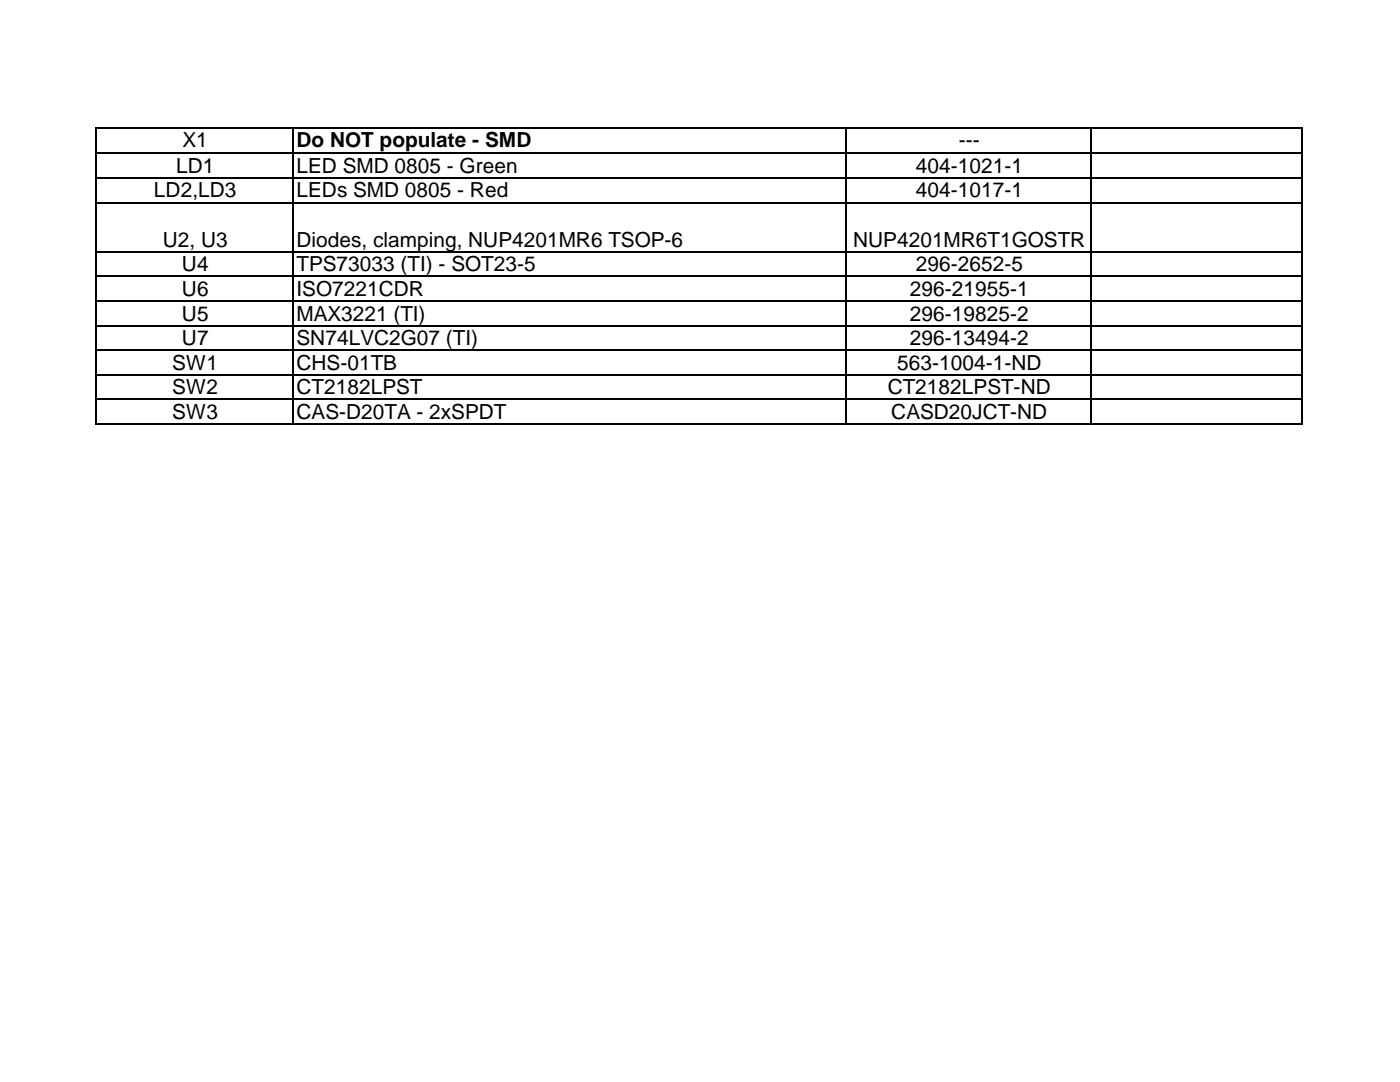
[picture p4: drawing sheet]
<svg xmlns="http://www.w3.org/2000/svg" width="279mm" height="216mm" viewBox="0 0 279 216" stroke-linecap="round" stroke-linejoin="round" font-family="sans-serif">
<defs><g id="words">
<g font-size="4.1">
<text x="36.4" y="29.4">X1</text>
<text x="59.2" y="29.2">Do NOT populate - SMD</text>
<text x="191.3" y="29.4">---</text>
<text x="35.1" y="34.5">LD1</text>
<text x="59.2" y="34.5">LED SMD 0805 - Green</text>
<text x="182.7" y="34.5">404-1021-1</text>
<text x="30.7" y="39.4">LD2,LD3</text>
<text x="59.2" y="39.4">LEDs SMD 0805 - Red</text>
<text x="182.7" y="39.4">404-1017-1</text>
<text x="32.5" y="49.2">U2, U3</text>
<text x="59.2" y="49.2">Diodes, clamping, NUP4201MR6 TSOP-6</text>
<text x="170.3" y="49.2">NUP4201MR6T1GOSTR</text>
<text x="36.3" y="54.1">U4</text>
<text x="36.3" y="59">U6</text>
<text x="59.2" y="54.1">TPS73033 (TI) - SOT23-5</text>
<text x="59.2" y="59">ISO7221CDR</text>
<text x="181.6" y="59">296-21955-1</text>
<text x="182.7" y="54.1">296-2652-5</text>
<text x="36.3" y="64">U5</text>
<text x="59.2" y="64">MAX3221 (TI)</text>
<text x="181.6" y="64">296-19825-2</text>
<text x="36.3" y="68.9">U7</text>
<text x="59.2" y="68.9">SN74LVC2G07 (TI)</text>
<text x="181.6" y="68.9">296-13494-2</text>
<text x="34.4" y="73.8">SW1</text>
<text x="59.2" y="73.8">CHS-01TB</text>
<text x="179" y="73.8">563-1004-1-ND</text>
<text x="34.4" y="78.7">SW2</text>
<text x="34.4" y="83.6">SW3</text>
<text x="59.2" y="78.7">CT2182LPST</text>
<text x="59.2" y="83.6">CAS-D20TA - 2xSPDT</text>
<text x="177.2" y="78.7">CT2182LPST-ND</text>
<text x="177.9" y="83.6">CASD20JCT-ND</text>
</g>
</g></defs>
<g fill="none" stroke="#000" stroke-width=".25">
<path d="M19.2 25.4v59.3M19.3 25.6h240.6M19.3 30.6h240.6M19.3 35.5h240.6M58.4 25.7v59M168.8 25.7v59M217.8 25.7v59M259.8 25.7v59M19.3 40.4h240.6M19.3 50.2h240.6M19.3 55.1h240.6M19.3 60.1h240.6"/>
<path d="M19.3 65h240.6M19.3 69.9h240.6M19.3 74.8h240.6M19.3 79.7h240.6M19.3 84.6h240.6"/>
</g>
<use href="#words"/>
</svg>
